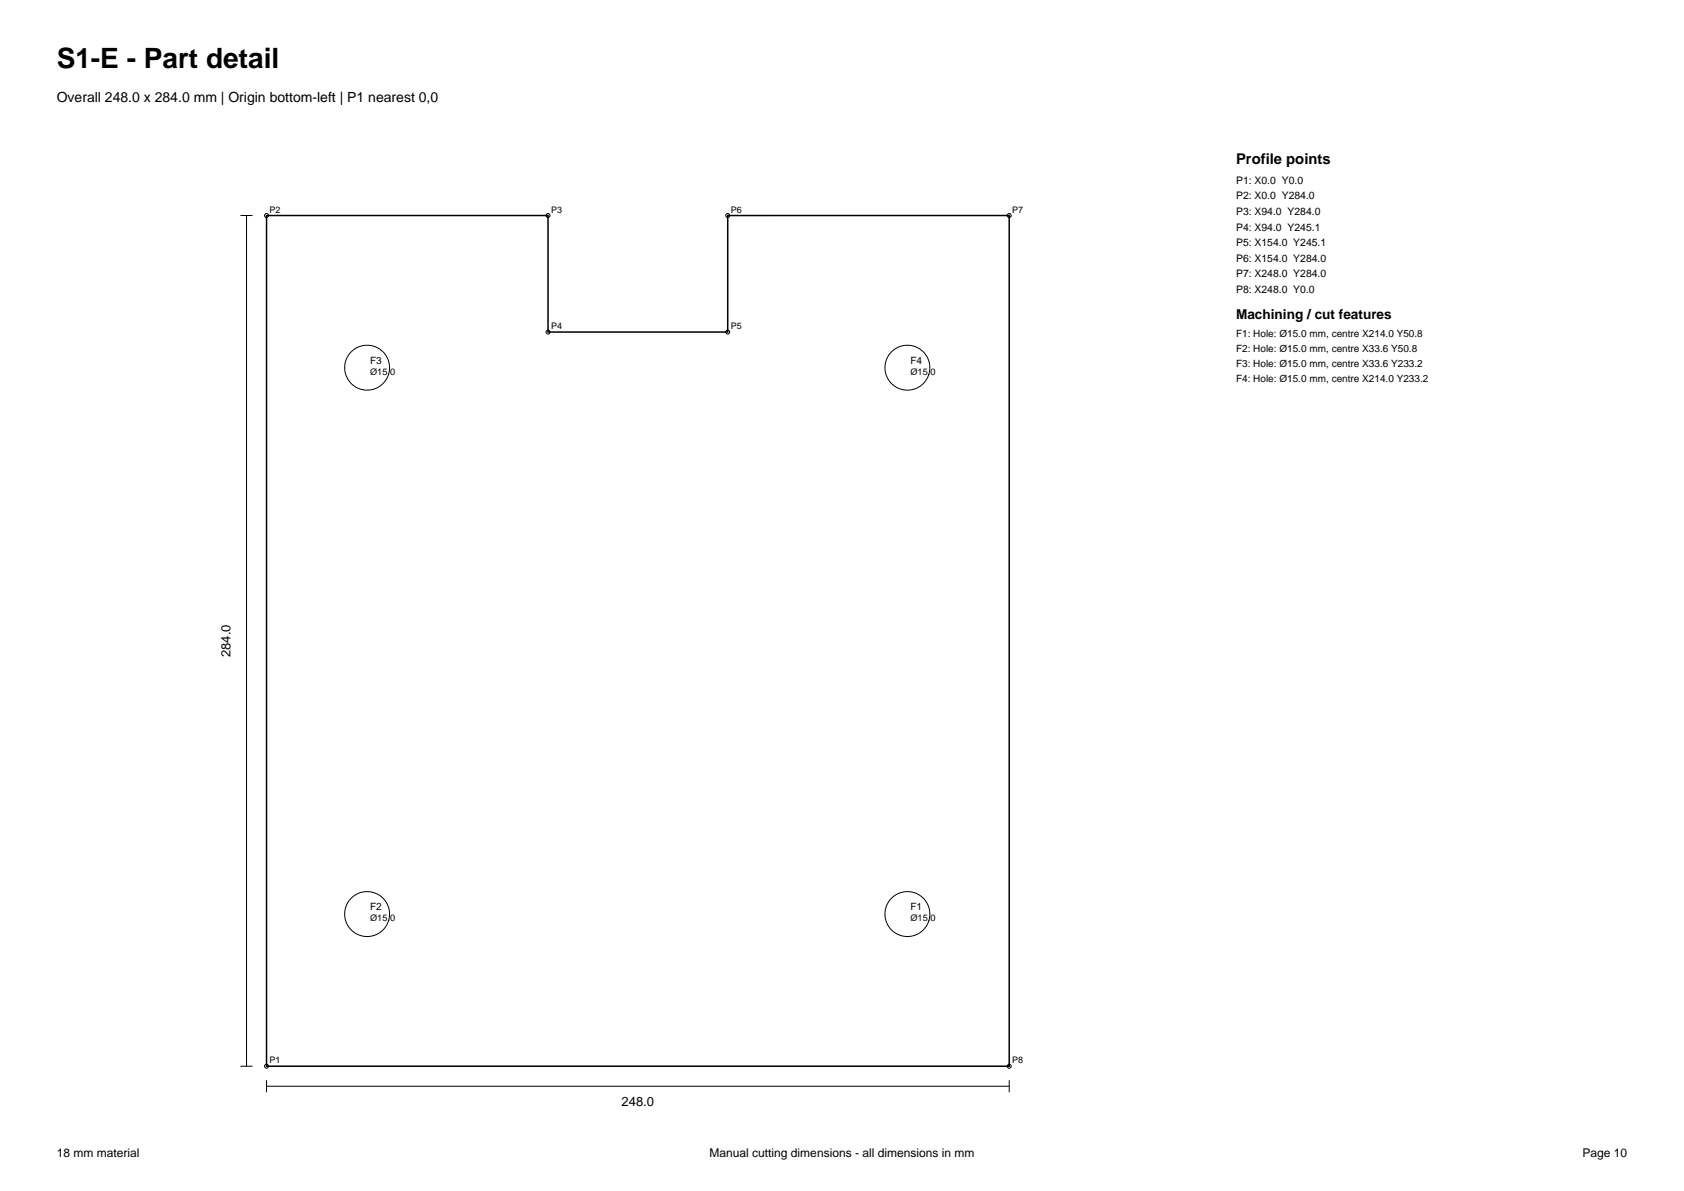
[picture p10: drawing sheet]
<svg xmlns="http://www.w3.org/2000/svg" width="297mm" height="210mm" viewBox="0 0 297 210" stroke-linecap="round" stroke-linejoin="round" font-family="sans-serif">
<defs><g id="words">
<text font-size="4.9" x="10" y="12">S1-E - Part detail</text>
<text font-size="2.6" x="218" y="29">Profile points</text>
<text font-size="2.5" x="10" y="18">Overall 248.0 x 284.0 mm | Origin bottom-left | P1 nearest 0,0</text>
<text font-size="2.4" x="218" y="56.2">Machining / cut features</text>
<g font-size="2.3">
<text x="40.7" y="115.9" transform="rotate(-90 40.7 115.9)">284.0</text>
<text x="109.6" y="195.1">248.0</text>
</g>
<g font-size="2.1">
<text x="10" y="204">18 mm material</text>
<text x="125.2" y="204">Manual cutting dimensions - all dimensions in mm</text>
<text x="279.1" y="204">Page 10</text>
</g>
<g font-size="1.8">
<text x="218" y="32.4">P1: X0.0 Y0.0</text>
<text x="218" y="35.1">P2: X0.0 Y284.0</text>
<text x="218" y="37.9">P3: X94.0 Y284.0</text>
<text x="218" y="40.7">P4: X94.0 Y245.1</text>
<text x="218" y="43.4">P5: X154.0 Y245.1</text>
<text x="218" y="46.1">P6: X154.0 Y284.0</text>
<text x="218" y="48.9">P7: X248.0 Y284.0</text>
<text x="218" y="51.7">P8: X248.0 Y0.0</text>
<text x="218" y="59.4">F1: Hole: Ø15.0 mm, centre X214.0 Y50.8</text>
<text x="65.3" y="64.1">F3</text>
<text x="160.6" y="64.1">F4</text>
<text x="218" y="62.1">F2: Hole: Ø15.0 mm, centre X33.6 Y50.8</text>
<text x="218" y="64.7">F3: Hole: Ø15.0 mm, centre X33.6 Y233.2</text>
<text x="218" y="67.3">F4: Hole: Ø15.0 mm, centre X214.0 Y233.2</text>
<text x="65.3" y="160.5">F2</text>
<text x="160.6" y="160.5">F1</text>
</g>
<g font-size="1.6">
<text x="47.5" y="37.5">P2</text>
<text x="97.2" y="37.5">P3</text>
<text x="128.9" y="37.5">P6</text>
<text x="178.5" y="37.5">P7</text>
<text x="97.2" y="58">P4</text>
<text x="128.9" y="58">P5</text>
<text x="65.3" y="66.1">Ø15.0</text>
<text x="160.6" y="66.1">Ø15.0</text>
<text x="65.3" y="162.4">Ø15.0</text>
<text x="160.6" y="162.4">Ø15.0</text>
<text x="47.5" y="187.5">P1</text>
<text x="178.5" y="187.5">P8</text>
</g>
</g></defs>
<path d="M47 38h49.7v20.5h31.6v-20.5h49.7v150h-131z" fill="none" stroke="#000" stroke-width=".26"/>
<g fill="none" stroke="#000" stroke-width=".18">
<path d="M42.4 38h2.1M43.5 38v150M42.4 188h2.1M47 191.5h131M47 190.5v2.1M178 190.5v2.1"/>
<circle cx="47" cy="38" r=".35"/>
<circle cx="96.7" cy="38" r=".35"/>
<circle cx="128.3" cy="38" r=".35"/>
<circle cx="178" cy="38" r=".35"/>
<circle cx="96.7" cy="58.5" r=".35"/>
<circle cx="128.3" cy="58.5" r=".35"/>
<circle cx="64.7" cy="64.8" r="4"/>
<circle cx="160" cy="64.8" r="4"/>
<circle cx="64.7" cy="161.2" r="4"/>
<circle cx="160" cy="161.2" r="4"/>
<circle cx="47" cy="188" r=".35"/>
<circle cx="178" cy="188" r=".35"/>
</g>
<use href="#words"/>
</svg>
